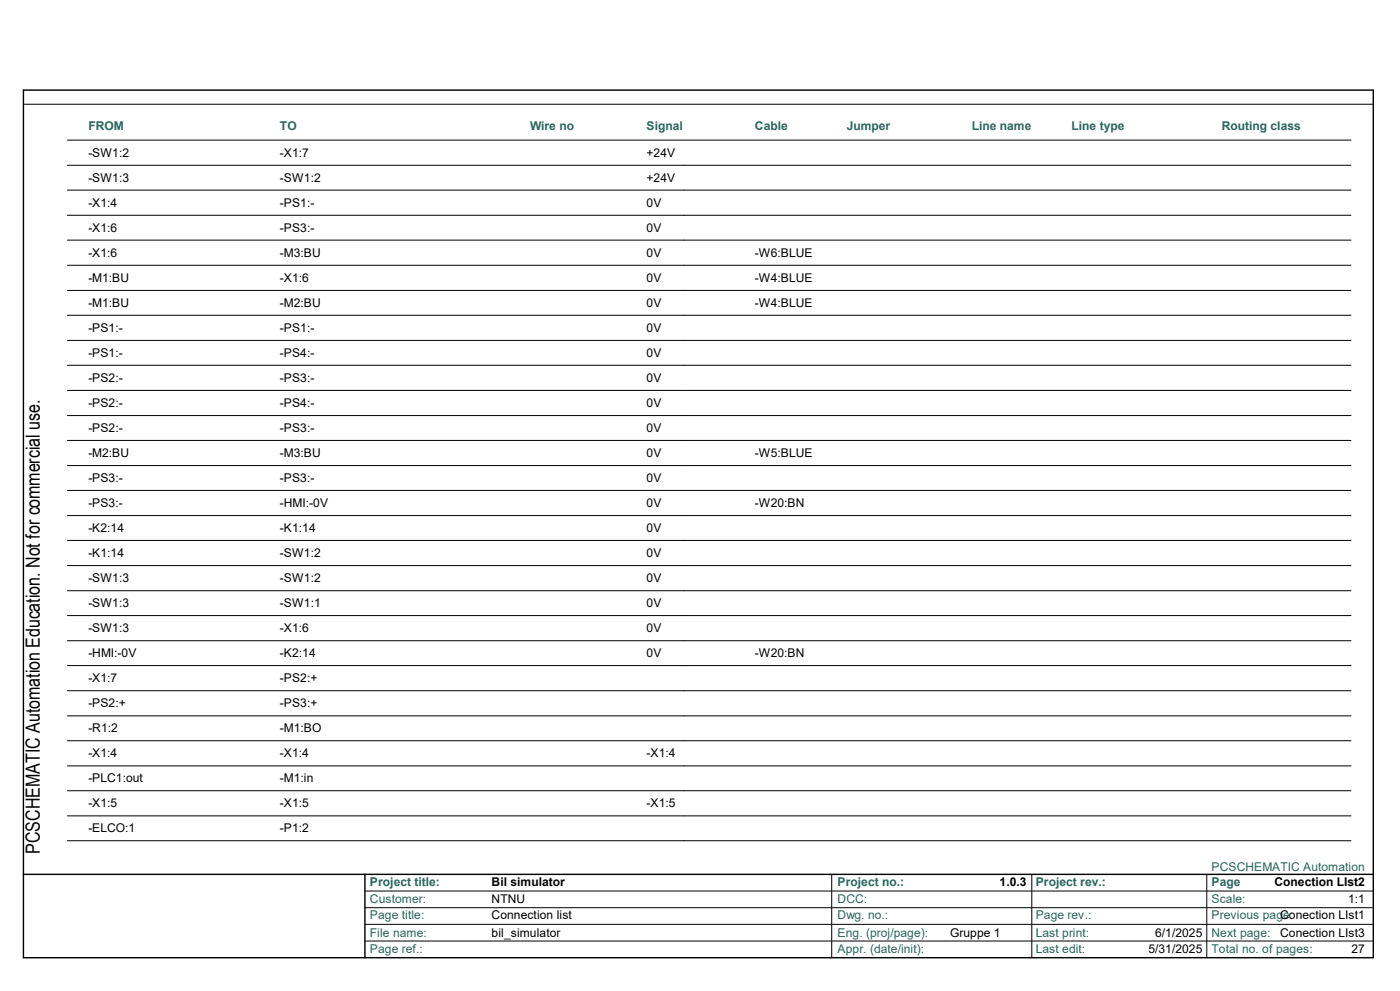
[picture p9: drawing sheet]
<svg xmlns="http://www.w3.org/2000/svg" width="420mm" height="297mm" viewBox="0 0 420 297" stroke-linecap="round" stroke-linejoin="round" font-family="sans-serif">
<defs><g id="words">
<text font-size="5.9" x="12" y="255.9" transform="rotate(-90 12 255.9)">PCSCHEMATIC Automation Education. Not for commercial use.</text>
<g font-size="3.6" fill="#27675f">
<text x="26.5" y="39">FROM</text>
<text x="84" y="39">TO</text>
<text x="159" y="39">Wire no</text>
<text x="194" y="39">Signal</text>
<text x="226.5" y="39">Cable</text>
<text x="254" y="39">Jumper</text>
<text x="291.5" y="39">Line name</text>
<text x="321.5" y="39">Line type</text>
<text x="366.5" y="39">Routing class</text>
<text x="363.5" y="260.9">PCSCHEMATIC Automation</text>
<text x="111" y="265.5">Project title:</text>
<text x="251.3" y="265.5">Project no.:</text>
<text x="310.7" y="265.5">Project rev.:</text>
<text x="363.5" y="265.5">Page</text>
<text x="111" y="270.7">Customer:</text>
<text x="111" y="275.5">Page title:</text>
<text x="251.3" y="275.5">Dwg. no.:</text>
<text x="251.3" y="270.7">DCC:</text>
<text x="310.7" y="275.5">Page rev.:</text>
<text x="363.5" y="275.5">Previous page:</text>
<text x="363.5" y="270.7">Scale:</text>
<text x="111" y="280.8">File name:</text>
<text x="251.3" y="280.8">Eng. (proj/page):</text>
<text x="310.7" y="280.8">Last print:</text>
<text x="363.5" y="280.8">Next page:</text>
<text x="111" y="285.5">Page ref.:</text>
<text x="251.3" y="285.5">Appr. (date/init):</text>
<text x="310.7" y="285.5">Last edit:</text>
<text x="363.5" y="285.5">Total no. of pages:</text>
</g>
<g font-size="3.6">
<text x="26.5" y="47">-SW1:2</text>
<text x="84" y="47">-X1:7</text>
<text x="194" y="47">+24V</text>
<text x="26.5" y="54.4">-SW1:3</text>
<text x="84" y="54.4">-SW1:2</text>
<text x="194" y="54.4">+24V</text>
<text x="26.5" y="62">-X1:4</text>
<text x="84" y="62">-PS1:-</text>
<text x="194" y="62">0V</text>
<text x="26.5" y="69.4">-X1:6</text>
<text x="84" y="69.4">-PS3:-</text>
<text x="194" y="69.4">0V</text>
<text x="26.5" y="77">-X1:6</text>
<text x="84" y="77">-M3:BU</text>
<text x="194" y="77">0V</text>
<text x="226.5" y="77">-W6:BLUE</text>
<text x="26.5" y="84.5">-M1:BU</text>
<text x="84" y="84.5">-X1:6</text>
<text x="194" y="84.5">0V</text>
<text x="226.5" y="84.5">-W4:BLUE</text>
<text x="26.5" y="91.9">-M1:BU</text>
<text x="84" y="91.9">-M2:BU</text>
<text x="194" y="91.9">0V</text>
<text x="226.5" y="91.9">-W4:BLUE</text>
<text x="26.5" y="99.5">-PS1:-</text>
<text x="84" y="99.5">-PS1:-</text>
<text x="194" y="99.5">0V</text>
<text x="26.5" y="106.9">-PS1:-</text>
<text x="84" y="106.9">-PS4:-</text>
<text x="194" y="106.9">0V</text>
<text x="26.5" y="114.5">-PS2:-</text>
<text x="84" y="114.5">-PS3:-</text>
<text x="194" y="114.5">0V</text>
<text x="26.5" y="121.9">-PS2:-</text>
<text x="84" y="121.9">-PS4:-</text>
<text x="194" y="121.9">0V</text>
<text x="26.5" y="129.5">-PS2:-</text>
<text x="84" y="129.5">-PS3:-</text>
<text x="194" y="129.5">0V</text>
<text x="26.5" y="137">-M2:BU</text>
<text x="84" y="137">-M3:BU</text>
<text x="194" y="137">0V</text>
<text x="226.5" y="137">-W5:BLUE</text>
<text x="26.5" y="144.4">-PS3:-</text>
<text x="84" y="144.4">-PS3:-</text>
<text x="194" y="144.4">0V</text>
<text x="26.5" y="152">-PS3:-</text>
<text x="84" y="152">-HMI:-0V</text>
<text x="194" y="152">0V</text>
<text x="226.5" y="152">-W20:BN</text>
<text x="26.5" y="159.4">-K2:14</text>
<text x="84" y="159.4">-K1:14</text>
<text x="194" y="159.4">0V</text>
<text x="26.5" y="167">-K1:14</text>
<text x="84" y="167">-SW1:2</text>
<text x="194" y="167">0V</text>
<text x="26.5" y="174.5">-SW1:3</text>
<text x="84" y="174.5">-SW1:2</text>
<text x="194" y="174.5">0V</text>
<text x="26.5" y="181.9">-SW1:3</text>
<text x="84" y="181.9">-SW1:1</text>
<text x="194" y="181.9">0V</text>
<text x="26.5" y="189.5">-SW1:3</text>
<text x="84" y="189.5">-X1:6</text>
<text x="194" y="189.5">0V</text>
<text x="26.5" y="196.9">-HMI:-0V</text>
<text x="84" y="196.9">-K2:14</text>
<text x="194" y="196.9">0V</text>
<text x="226.5" y="196.9">-W20:BN</text>
<text x="26.5" y="204.5">-X1:7</text>
<text x="84" y="204.5">-PS2:+</text>
<text x="26.5" y="211.9">-PS2:+</text>
<text x="84" y="211.9">-PS3:+</text>
<text x="26.5" y="219.5">-R1:2</text>
<text x="84" y="219.5">-M1:BO</text>
<text x="26.5" y="227">-X1:4</text>
<text x="84" y="227">-X1:4</text>
<text x="194" y="227">-X1:4</text>
<text x="26.5" y="234.4">-PLC1:out</text>
<text x="84" y="234.4">-M1:in</text>
<text x="26.5" y="242">-X1:5</text>
<text x="84" y="242">-X1:5</text>
<text x="194" y="242">-X1:5</text>
<text x="26.5" y="249.4">-ELCO:1</text>
<text x="84" y="249.4">-P1:2</text>
<text x="147.5" y="265.5">Bil simulator</text>
<text x="299.9" y="265.5">1.0.3</text>
<text x="382.4" y="265.5">Conection LIst2</text>
<text x="147.5" y="270.7">NTNU</text>
<text x="147.5" y="275.5">Connection list</text>
<text x="384" y="275.5">Conection LIst1</text>
<text x="404.5" y="270.7">1:1</text>
<text x="147.5" y="280.8">bil_simulator</text>
<text x="285.1" y="280.8">Gruppe 1</text>
<text x="346.5" y="280.8">6/1/2025</text>
<text x="384" y="280.8">Conection LIst3</text>
<text x="344.5" y="285.5">5/31/2025</text>
<text x="405.5" y="285.5">27</text>
</g>
</g></defs>
<path d="M7 27h405v260h-405zM7 262h405M109.5 262v25" fill="none" stroke="#000" stroke-width=".42"/>
<g fill="none" stroke="#000" stroke-width=".3">
<path d="M7.3 31.2h404.7M20.2 49.5h385.1M20.2 57h385.1M20.2 42h385.1M20.2 64.5h385.1M20.2 72h385.1M20.2 79.5h385.1M20.2 87h385.1M20.2 94.5h385.1M20.2 102h385.1M20.2 109.5h385.1M20.2 117h385.1"/>
<path d="M20.2 124.5h385.1M20.2 132h385.1M20.2 139.5h385.1M20.2 147h385.1M20.2 154.5h385.1M20.2 162h385.1M20.2 169.5h385.1M20.2 177h385.1M20.2 184.5h385.1M20.2 192h385.1M20.2 199.5h385.1M20.2 207h385.1"/>
<path d="M20.2 214.5h385.1M20.2 222h385.1M20.2 229.5h385.1M20.2 237h385.1M20.2 244.5h385.1M20.2 252h385.1M109.5 272h302.2M109.5 277h302.2M109.5 267h302.5M249.5 262v25M309.5 262v25M362 262v25"/>
<path d="M109.5 282h302.2"/>
</g>
<use href="#words"/>
</svg>
